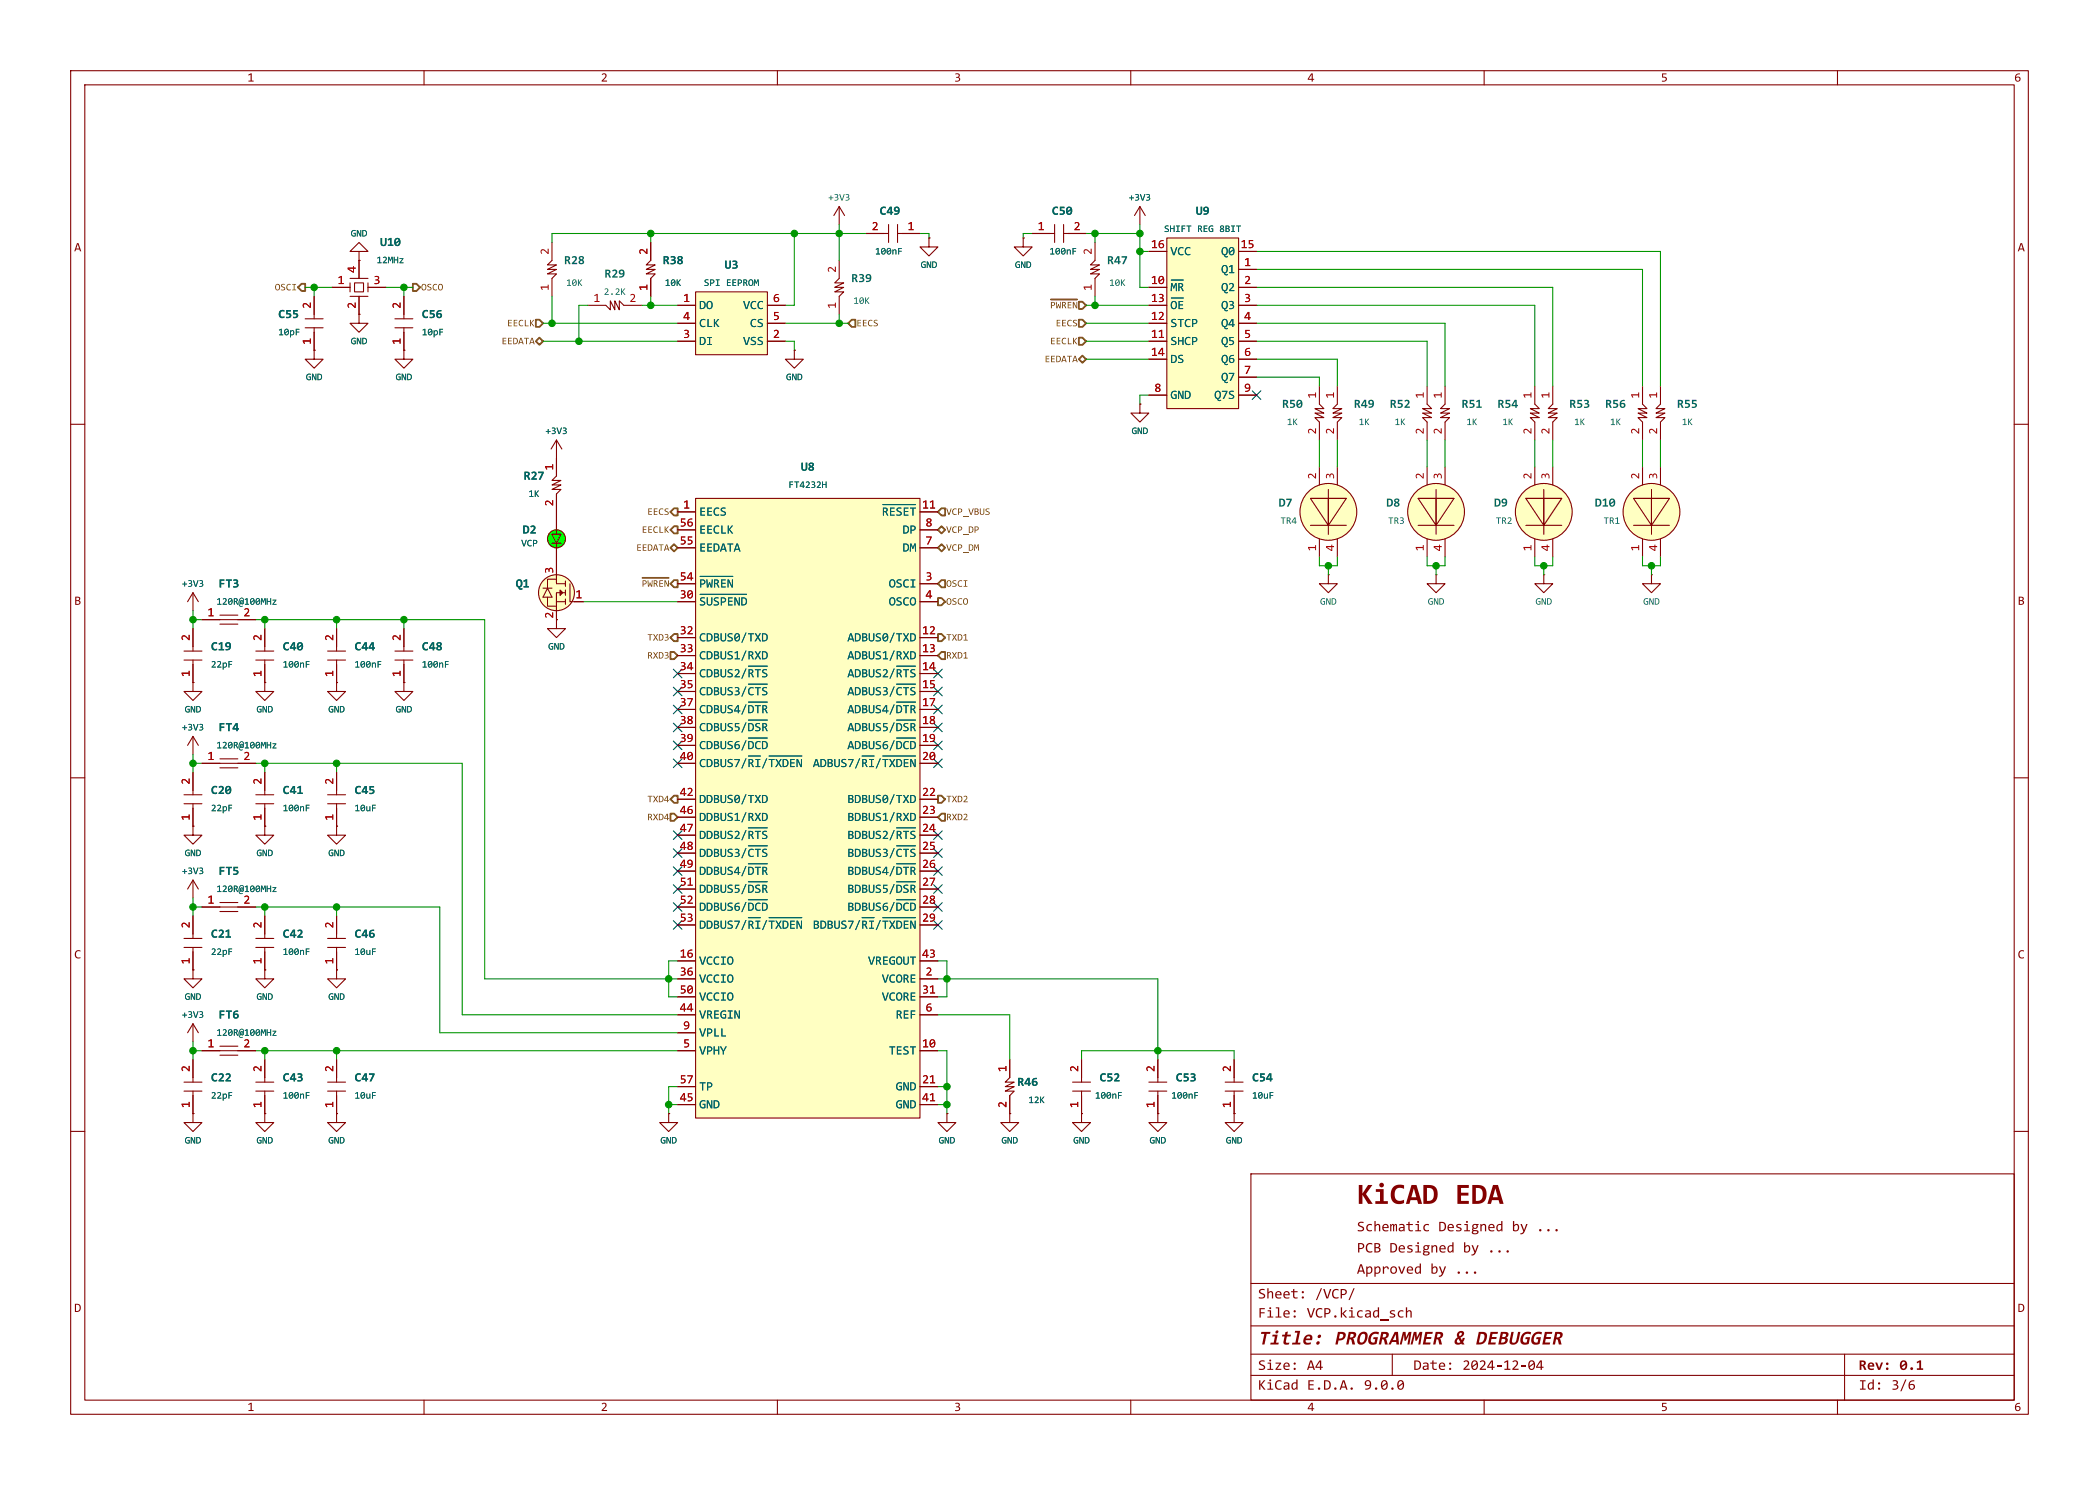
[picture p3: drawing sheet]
<svg xmlns="http://www.w3.org/2000/svg" width="297mm" height="210mm" viewBox="0 0 297 210" stroke-linecap="round" stroke-linejoin="round" font-family="sans-serif">
<defs><g id="words">
<text font-size="4.2" fill="#840000" x="192" y="171.1">KiCADEDA</text>
<g font-size="2.8" fill="#840000">
<text x="178" y="190.7">Title:</text>
<text x="188.8" y="190.7">PROGRAMMERDEBUGGER</text>
<text x="205.7" y="190.7">&amp;</text>
</g>
<g font-size="2.1" fill="#840000">
<text x="192" y="174.6">Schematic</text>
<text x="192" y="177.6">PCBDesigned</text>
<text x="203.5" y="174.6">Designed</text>
<text x="207" y="177.6">by ...</text>
<text x="213.9" y="174.6">by ...</text>
<text x="178" y="184.1">Sheet:</text>
<text x="186.1" y="184.1">/VCP/</text>
<text x="192" y="180.6">Approved by ...</text>
<text x="178" y="186.8">File:</text>
<text x="184.9" y="186.8">VCP.kicad_sch</text>
<text x="178" y="197">KiCad E.D.A.</text>
<text x="178" y="194.2">Size:</text>
<text x="184.9" y="194.2">A4</text>
<text x="193" y="197">9.0.0</text>
<text x="200" y="194.2">Date:</text>
<text x="206.9" y="194.2">2024-12-04</text>
<text x="263" y="194.2">Rev: 0.1</text>
<text x="263" y="197">Id:</text>
<text x="267.6" y="197">3/6</text>
</g>
<g font-size="1.8" fill="#840000">
<text x="35" y="11.9">1</text>
<text x="85" y="11.9">2</text>
<text x="135" y="11.9">3</text>
<text x="185" y="11.9">4</text>
<text x="235" y="11.9">5</text>
<text x="285" y="11.9">6</text>
<text x="10.5" y="35.9">A</text>
<text x="285.5" y="35.9">A</text>
<text x="10.5" y="85.9">B</text>
<text x="285.5" y="85.9">B</text>
<text x="10.5" y="135.9">C</text>
<text x="285.5" y="135.9">C</text>
<text x="10.5" y="185.9">D</text>
<text x="285.5" y="185.9">D</text>
<text x="35" y="199.9">1</text>
<text x="85" y="199.9">2</text>
<text x="135" y="199.9">3</text>
<text x="185" y="199.9">4</text>
<text x="235" y="199.9">5</text>
<text x="285" y="199.9">6</text>
</g>
<g font-size="1.8" fill="#006464">
<text x="53.8" y="35.2">U10</text>
<text x="124.5" y="30.7">C49</text>
<text x="148.8" y="30.7">C50</text>
<text x="169.2" y="30.7">U9</text>
<text x="79.8" y="37.7">R28</text>
<text x="85.5" y="39.6">R29</text>
<text x="93.8" y="37.7">R38</text>
<text x="102.5" y="38.4">U3</text>
<text x="120.5" y="40.3">R39</text>
<text x="156.7" y="37.7">R47</text>
<text x="165.6" y="36.5">VCC</text>
<text x="165.6" y="41.5">~{MR}</text>
<text x="172.8" y="36.5">Q0</text>
<text x="172.8" y="39">Q1</text>
<text x="172.8" y="41.5">Q2</text>
<text x="39.4" y="45.3">C55</text>
<text x="59.7" y="45.3">C56</text>
<text x="98.9" y="44.1">DO</text>
<text x="98.9" y="46.6">CLK</text>
<text x="105.1" y="44.1">VCC</text>
<text x="106.1" y="46.6">CS</text>
<text x="165.6" y="44.1">~{OE}</text>
<text x="165.6" y="46.6">STCP</text>
<text x="172.8" y="44.1">Q3</text>
<text x="172.8" y="46.6">Q4</text>
<text x="98.9" y="49.2">DI</text>
<text x="105.1" y="49.2">VSS</text>
<text x="165.6" y="49.2">SHCP</text>
<text x="165.6" y="51.7">DS</text>
<text x="172.8" y="49.2">Q5</text>
<text x="172.8" y="51.7">Q6</text>
<text x="165.6" y="56.8">GND</text>
<text x="171.8" y="56.8">Q7S</text>
<text x="172.8" y="54.2">Q7</text>
<text x="181.4" y="58">R50</text>
<text x="191.6" y="58">R49</text>
<text x="196.7" y="58">R52</text>
<text x="206.8" y="58">R51</text>
<text x="211.9" y="58">R54</text>
<text x="222.1" y="58">R53</text>
<text x="227.1" y="58">R56</text>
<text x="237.3" y="58">R55</text>
<text x="74.1" y="68.2">R27</text>
<text x="113.3" y="66.9">U8</text>
<text x="74" y="75.8">D2</text>
<text x="98.9" y="73.3">EECS</text>
<text x="98.9" y="75.8">EECLK</text>
<text x="124.8" y="73.3">~{RESET}</text>
<text x="127.7" y="75.8">DP</text>
<text x="180.9" y="72">D7</text>
<text x="196.2" y="72">D8</text>
<text x="211.4" y="72">D9</text>
<text x="225.7" y="72">D10</text>
<text x="30.9" y="83.4">FT3</text>
<text x="73" y="83.4">Q1</text>
<text x="98.9" y="78.4">EEDATA</text>
<text x="98.9" y="83.4">~{PWREN}</text>
<text x="125.8" y="83.4">OSCI</text>
<text x="127.7" y="78.4">DM</text>
<text x="98.9" y="86">~{SUSPEND}</text>
<text x="125.8" y="86">OSCO</text>
<text x="29.8" y="92.3">C19</text>
<text x="40" y="92.3">C40</text>
<text x="50.2" y="92.3">C44</text>
<text x="59.7" y="92.3">C48</text>
<text x="98.9" y="91.1">CDBUS0/TXD</text>
<text x="98.9" y="93.6">CDBUS1/RXD</text>
<text x="119.9" y="91.1">ADBUS0/TXD</text>
<text x="119.9" y="93.6">ADBUS1/RXD</text>
<text x="98.9" y="96.1">CDBUS2/~{RTS}</text>
<text x="98.9" y="98.7">CDBUS3/~{CTS}</text>
<text x="98.9" y="101.2">CDBUS4/~{DTR}</text>
<text x="119.9" y="96.1">ADBUS2/~{RTS}</text>
<text x="119.9" y="98.7">ADBUS3/~{CTS}</text>
<text x="119.9" y="101.2">ADBUS4/~{DTR}</text>
<text x="30.9" y="103.8">FT4</text>
<text x="98.9" y="103.8">CDBUS5/~{DSR}</text>
<text x="98.9" y="106.3">CDBUS6/~{DCD}</text>
<text x="119.9" y="103.8">ADBUS5/~{DSR}</text>
<text x="119.9" y="106.3">ADBUS6/~{DCD}</text>
<text x="29.8" y="112.7">C20</text>
<text x="40" y="112.7">C41</text>
<text x="50.2" y="112.7">C45</text>
<text x="98.9" y="108.8">CDBUS7/~{RI}/~{TXDEN}</text>
<text x="98.9" y="113.9">DDBUS0/TXD</text>
<text x="115" y="108.8">ADBUS7/~{RI}/~{TXDEN}</text>
<text x="119.9" y="113.9">BDBUS0/TXD</text>
<text x="98.9" y="116.5">DDBUS1/RXD</text>
<text x="98.9" y="119">DDBUS2/~{RTS}</text>
<text x="119.9" y="116.5">BDBUS1/RXD</text>
<text x="119.9" y="119">BDBUS2/~{RTS}</text>
<text x="30.9" y="124.1">FT5</text>
<text x="98.9" y="121.5">DDBUS3/~{CTS}</text>
<text x="98.9" y="124.1">DDBUS4/~{DTR}</text>
<text x="119.9" y="121.5">BDBUS3/~{CTS}</text>
<text x="119.9" y="124.1">BDBUS4/~{DTR}</text>
<text x="98.9" y="126.6">DDBUS5/~{DSR}</text>
<text x="98.9" y="129.2">DDBUS6/~{DCD}</text>
<text x="98.9" y="131.7">DDBUS7/~{RI}/~{TXDEN}</text>
<text x="115" y="131.7">BDBUS7/~{RI}/~{TXDEN}</text>
<text x="119.9" y="126.6">BDBUS5/~{DSR}</text>
<text x="119.9" y="129.2">BDBUS6/~{DCD}</text>
<text x="29.8" y="133">C21</text>
<text x="40" y="133">C42</text>
<text x="50.2" y="133">C46</text>
<text x="98.9" y="136.8">VCCIO</text>
<text x="122.8" y="136.8">VREGOUT</text>
<text x="98.9" y="139.3">VCCIO</text>
<text x="98.9" y="141.9">VCCIO</text>
<text x="124.8" y="139.3">VCORE</text>
<text x="124.8" y="141.9">VCORE</text>
<text x="30.9" y="144.4">FT6</text>
<text x="98.9" y="144.4">VREGIN</text>
<text x="98.9" y="146.9">VPLL</text>
<text x="98.9" y="149.5">VPHY</text>
<text x="125.8" y="149.5">TEST</text>
<text x="126.7" y="144.4">REF</text>
<text x="29.8" y="153.3">C22</text>
<text x="40" y="153.3">C43</text>
<text x="50.2" y="153.3">C47</text>
<text x="98.9" y="154.6">TP</text>
<text x="126.7" y="154.6">GND</text>
<text x="144" y="153.9">R46</text>
<text x="155.6" y="153.3">C52</text>
<text x="166.4" y="153.3">C53</text>
<text x="177.2" y="153.3">C54</text>
<text x="98.9" y="157.1">GND</text>
<text x="126.7" y="157.1">GND</text>
</g>
<g font-size="1.8" fill="#a90000">
<text x="123.3" y="32.8">2</text>
<text x="128.4" y="32.8">1</text>
<text x="146.8" y="32.8">1</text>
<text x="151.9" y="32.8">2</text>
<text x="162.9" y="35.3">16</text>
<text x="175.6" y="35.3">15</text>
<text x="47.8" y="40.4">1</text>
<text x="50.5" y="38.6" transform="rotate(-90 50.5 38.6)">4</text>
<text x="52.9" y="40.4">3</text>
<text x="77.9" y="41.1" transform="rotate(-90 77.9 41.1)">1</text>
<text x="77.9" y="36" transform="rotate(-90 77.9 36)">2</text>
<text x="91.8" y="41.1" transform="rotate(-90 91.8 41.1)">1</text>
<text x="91.8" y="36" transform="rotate(-90 91.8 36)">2</text>
<text x="118.5" y="38.6" transform="rotate(-90 118.5 38.6)">2</text>
<text x="154.7" y="41.1" transform="rotate(-90 154.7 41.1)">1</text>
<text x="154.7" y="36" transform="rotate(-90 154.7 36)">2</text>
<text x="162.9" y="40.4">10</text>
<text x="176" y="37.8">1</text>
<text x="176" y="40.4">2</text>
<text x="44.2" y="43.7" transform="rotate(-90 44.2 43.7)">2</text>
<text x="50.5" y="43.7" transform="rotate(-90 50.5 43.7)">2</text>
<text x="56.9" y="43.7" transform="rotate(-90 56.9 43.7)">2</text>
<text x="84" y="42.9">1</text>
<text x="89" y="42.9">2</text>
<text x="96.7" y="42.9">1</text>
<text x="96.7" y="45.5">4</text>
<text x="109.4" y="42.9">6</text>
<text x="109.4" y="45.5">5</text>
<text x="118.5" y="43.7" transform="rotate(-90 118.5 43.7)">1</text>
<text x="162.9" y="42.9">13</text>
<text x="162.9" y="45.5">12</text>
<text x="176" y="42.9">3</text>
<text x="176" y="45.5">4</text>
<text x="44.2" y="48.7" transform="rotate(-90 44.2 48.7)">1</text>
<text x="56.9" y="48.7" transform="rotate(-90 56.9 48.7)">1</text>
<text x="96.7" y="48">3</text>
<text x="109.4" y="48">2</text>
<text x="162.9" y="48">11</text>
<text x="162.9" y="50.5">14</text>
<text x="176" y="48">5</text>
<text x="176" y="50.5">6</text>
<text x="176" y="53.1">7</text>
<text x="163.3" y="55.6">8</text>
<text x="176" y="55.6">9</text>
<text x="186.4" y="56.4" transform="rotate(-90 186.4 56.4)">1</text>
<text x="189" y="56.4" transform="rotate(-90 189 56.4)">1</text>
<text x="201.7" y="56.4" transform="rotate(-90 201.7 56.4)">1</text>
<text x="204.2" y="56.4" transform="rotate(-90 204.2 56.4)">1</text>
<text x="216.9" y="56.4" transform="rotate(-90 216.9 56.4)">1</text>
<text x="219.5" y="56.4" transform="rotate(-90 219.5 56.4)">1</text>
<text x="232.2" y="56.4" transform="rotate(-90 232.2 56.4)">1</text>
<text x="234.7" y="56.4" transform="rotate(-90 234.7 56.4)">1</text>
<text x="186.4" y="61.4" transform="rotate(-90 186.4 61.4)">2</text>
<text x="189" y="61.4" transform="rotate(-90 189 61.4)">2</text>
<text x="201.7" y="61.4" transform="rotate(-90 201.7 61.4)">2</text>
<text x="204.2" y="61.4" transform="rotate(-90 204.2 61.4)">2</text>
<text x="216.9" y="61.4" transform="rotate(-90 216.9 61.4)">2</text>
<text x="219.5" y="61.4" transform="rotate(-90 219.5 61.4)">2</text>
<text x="232.2" y="61.4" transform="rotate(-90 232.2 61.4)">2</text>
<text x="234.7" y="61.4" transform="rotate(-90 234.7 61.4)">2</text>
<text x="78.5" y="71.6" transform="rotate(-90 78.5 71.6)">2</text>
<text x="78.5" y="66.5" transform="rotate(-90 78.5 66.5)">1</text>
<text x="186.4" y="67.8" transform="rotate(-90 186.4 67.8)">2</text>
<text x="189" y="67.8" transform="rotate(-90 189 67.8)">3</text>
<text x="201.7" y="67.8" transform="rotate(-90 201.7 67.8)">2</text>
<text x="204.2" y="67.8" transform="rotate(-90 204.2 67.8)">3</text>
<text x="216.9" y="67.8" transform="rotate(-90 216.9 67.8)">2</text>
<text x="219.5" y="67.8" transform="rotate(-90 219.5 67.8)">3</text>
<text x="232.2" y="67.8" transform="rotate(-90 232.2 67.8)">2</text>
<text x="234.7" y="67.8" transform="rotate(-90 234.7 67.8)">3</text>
<text x="96.2" y="74.7">56</text>
<text x="96.2" y="77.2">55</text>
<text x="96.7" y="72.1">1</text>
<text x="130.5" y="72.1">11</text>
<text x="131" y="74.7">8</text>
<text x="131" y="77.2">7</text>
<text x="186.4" y="78" transform="rotate(-90 186.4 78)">1</text>
<text x="189" y="78" transform="rotate(-90 189 78)">4</text>
<text x="201.7" y="78" transform="rotate(-90 201.7 78)">1</text>
<text x="204.2" y="78" transform="rotate(-90 204.2 78)">4</text>
<text x="216.9" y="78" transform="rotate(-90 216.9 78)">1</text>
<text x="219.5" y="78" transform="rotate(-90 219.5 78)">4</text>
<text x="232.2" y="78" transform="rotate(-90 232.2 78)">1</text>
<text x="234.7" y="78" transform="rotate(-90 234.7 78)">4</text>
<text x="78.5" y="81.1" transform="rotate(-90 78.5 81.1)">3</text>
<text x="96.2" y="82.3">54</text>
<text x="131" y="82.3">3</text>
<text x="29.4" y="87.4">1</text>
<text x="34.4" y="87.4">2</text>
<text x="78.5" y="87.5" transform="rotate(-90 78.5 87.5)">2</text>
<text x="81.4" y="84.8">1</text>
<text x="96.2" y="84.8">30</text>
<text x="96.2" y="89.9">32</text>
<text x="130.5" y="89.9">12</text>
<text x="131" y="84.8">4</text>
<text x="27.1" y="95.7" transform="rotate(-90 27.1 95.7)">1</text>
<text x="27.1" y="90.7" transform="rotate(-90 27.1 90.7)">2</text>
<text x="37.2" y="95.7" transform="rotate(-90 37.2 95.7)">1</text>
<text x="37.2" y="90.7" transform="rotate(-90 37.2 90.7)">2</text>
<text x="47.4" y="95.7" transform="rotate(-90 47.4 95.7)">1</text>
<text x="47.4" y="90.7" transform="rotate(-90 47.4 90.7)">2</text>
<text x="56.9" y="95.7" transform="rotate(-90 56.9 95.7)">1</text>
<text x="56.9" y="90.7" transform="rotate(-90 56.9 90.7)">2</text>
<text x="96.2" y="92.5">33</text>
<text x="96.2" y="95">34</text>
<text x="130.5" y="92.5">13</text>
<text x="130.5" y="95">14</text>
<text x="96.2" y="97.5">35</text>
<text x="96.2" y="100.1">37</text>
<text x="130.5" y="97.5">15</text>
<text x="130.5" y="100.1">17</text>
<text x="29.4" y="107.7">1</text>
<text x="34.4" y="107.7">2</text>
<text x="96.2" y="102.6">38</text>
<text x="96.2" y="105.2">39</text>
<text x="96.2" y="107.7">40</text>
<text x="130.5" y="102.6">18</text>
<text x="130.5" y="105.2">19</text>
<text x="130.5" y="107.7">20</text>
<text x="27.1" y="111" transform="rotate(-90 27.1 111)">2</text>
<text x="37.2" y="111" transform="rotate(-90 37.2 111)">2</text>
<text x="47.4" y="111" transform="rotate(-90 47.4 111)">2</text>
<text x="96.2" y="112.8">42</text>
<text x="130.5" y="112.8">22</text>
<text x="27.1" y="116.1" transform="rotate(-90 27.1 116.1)">1</text>
<text x="37.2" y="116.1" transform="rotate(-90 37.2 116.1)">1</text>
<text x="47.4" y="116.1" transform="rotate(-90 47.4 116.1)">1</text>
<text x="96.2" y="115.3">46</text>
<text x="96.2" y="117.9">47</text>
<text x="130.5" y="115.3">23</text>
<text x="130.5" y="117.9">24</text>
<text x="96.2" y="120.4">48</text>
<text x="96.2" y="122.9">49</text>
<text x="96.2" y="125.5">51</text>
<text x="130.5" y="120.4">25</text>
<text x="130.5" y="122.9">26</text>
<text x="130.5" y="125.5">27</text>
<text x="27.1" y="131.3" transform="rotate(-90 27.1 131.3)">2</text>
<text x="29.4" y="128">1</text>
<text x="34.4" y="128">2</text>
<text x="37.2" y="131.3" transform="rotate(-90 37.2 131.3)">2</text>
<text x="47.4" y="131.3" transform="rotate(-90 47.4 131.3)">2</text>
<text x="96.2" y="128">52</text>
<text x="96.2" y="130.6">53</text>
<text x="130.5" y="128">28</text>
<text x="130.5" y="130.6">29</text>
<text x="27.1" y="136.4" transform="rotate(-90 27.1 136.4)">1</text>
<text x="37.2" y="136.4" transform="rotate(-90 37.2 136.4)">1</text>
<text x="47.4" y="136.4" transform="rotate(-90 47.4 136.4)">1</text>
<text x="96.2" y="135.6">16</text>
<text x="130.5" y="135.6">43</text>
<text x="96.2" y="138.2">36</text>
<text x="96.2" y="140.7">50</text>
<text x="96.2" y="143.3">44</text>
<text x="130.5" y="140.7">31</text>
<text x="131" y="138.2">2</text>
<text x="131" y="143.3">6</text>
<text x="29.4" y="148.3">1</text>
<text x="34.4" y="148.3">2</text>
<text x="96.7" y="145.8">9</text>
<text x="96.7" y="148.3">5</text>
<text x="130.5" y="148.3">10</text>
<text x="27.1" y="151.6" transform="rotate(-90 27.1 151.6)">2</text>
<text x="37.2" y="151.6" transform="rotate(-90 37.2 151.6)">2</text>
<text x="47.4" y="151.6" transform="rotate(-90 47.4 151.6)">2</text>
<text x="96.2" y="153.4">57</text>
<text x="96.2" y="156">45</text>
<text x="130.5" y="153.4">21</text>
<text x="130.5" y="156">41</text>
<text x="142.6" y="151.6" transform="rotate(-90 142.6 151.6)">1</text>
<text x="152.8" y="151.6" transform="rotate(-90 152.8 151.6)">2</text>
<text x="163.6" y="151.6" transform="rotate(-90 163.6 151.6)">2</text>
<text x="174.4" y="151.6" transform="rotate(-90 174.4 151.6)">2</text>
<text x="27.1" y="156.7" transform="rotate(-90 27.1 156.7)">1</text>
<text x="37.2" y="156.7" transform="rotate(-90 37.2 156.7)">1</text>
<text x="47.4" y="156.7" transform="rotate(-90 47.4 156.7)">1</text>
<text x="142.6" y="156.7" transform="rotate(-90 142.6 156.7)">2</text>
<text x="152.8" y="156.7" transform="rotate(-90 152.8 156.7)">1</text>
<text x="163.6" y="156.7" transform="rotate(-90 163.6 156.7)">1</text>
<text x="174.4" y="156.7" transform="rotate(-90 174.4 156.7)">1</text>
</g>
<g font-size="1.4" fill="#006464">
<text x="117.2" y="28.7">+3V3</text>
<text x="159.7" y="28.7">+3V3</text>
<text x="49.6" y="33.7">GND</text>
<text x="164.7" y="33.1">SHIFT REG8BIT</text>
<text x="53.3" y="37.5">12MHz</text>
<text x="80.1" y="40.7">10K</text>
<text x="85.4" y="42">2.2K</text>
<text x="94.1" y="40.7">10K</text>
<text x="99.6" y="40.7">SPI EEPROM</text>
<text x="123.8" y="36.3">100nF</text>
<text x="130.3" y="38.2">GND</text>
<text x="143.6" y="38.2">GND</text>
<text x="148.5" y="36.3">100nF</text>
<text x="156.9" y="40.7">10K</text>
<text x="39.4" y="47.7">10pF</text>
<text x="59.7" y="47.7">10pF</text>
<text x="120.7" y="43.3">10K</text>
<text x="49.6" y="49">GND</text>
<text x="43.3" y="54.1">GND</text>
<text x="56" y="54.1">GND</text>
<text x="111.2" y="54.1">GND</text>
<text x="77.2" y="61.7">+3V3</text>
<text x="160.1" y="61.7">GND</text>
<text x="182.1" y="60.4">1K</text>
<text x="192.3" y="60.4">1K</text>
<text x="197.3" y="60.4">1K</text>
<text x="207.5" y="60.4">1K</text>
<text x="212.6" y="60.4">1K</text>
<text x="222.7" y="60.4">1K</text>
<text x="227.8" y="60.4">1K</text>
<text x="238" y="60.4">1K</text>
<text x="74.8" y="70.6">1K</text>
<text x="111.6" y="69.3">FT4232H</text>
<text x="73.8" y="77.5">VCP</text>
<text x="181.2" y="74.4">TR4</text>
<text x="196.4" y="74.4">TR3</text>
<text x="211.7" y="74.4">TR2</text>
<text x="226.9" y="74.4">TR1</text>
<text x="25.7" y="83.3">+3V3</text>
<text x="30.6" y="85.8">120R@100MHz</text>
<text x="186.8" y="85.8">GND</text>
<text x="202" y="85.8">GND</text>
<text x="217.3" y="85.8">GND</text>
<text x="232.5" y="85.8">GND</text>
<text x="29.8" y="94.7">22pF</text>
<text x="40" y="94.7">100nF</text>
<text x="50.2" y="94.7">100nF</text>
<text x="59.7" y="94.7">100nF</text>
<text x="77.6" y="92.2">GND</text>
<text x="26.1" y="101">GND</text>
<text x="36.3" y="101">GND</text>
<text x="46.5" y="101">GND</text>
<text x="56" y="101">GND</text>
<text x="25.7" y="103.6">+3V3</text>
<text x="30.6" y="106.1">120R@100MHz</text>
<text x="29.8" y="115">22pF</text>
<text x="40" y="115">100nF</text>
<text x="50.2" y="115">10uF</text>
<text x="25.7" y="123.9">+3V3</text>
<text x="26.1" y="121.4">GND</text>
<text x="36.3" y="121.4">GND</text>
<text x="46.5" y="121.4">GND</text>
<text x="30.6" y="126.4">120R@100MHz</text>
<text x="29.8" y="135.3">22pF</text>
<text x="40" y="135.3">100nF</text>
<text x="50.2" y="135.3">10uF</text>
<text x="26.1" y="141.7">GND</text>
<text x="36.3" y="141.7">GND</text>
<text x="46.5" y="141.7">GND</text>
<text x="25.7" y="144.2">+3V3</text>
<text x="30.6" y="146.8">120R@100MHz</text>
<text x="29.8" y="155.7">22pF</text>
<text x="40" y="155.7">100nF</text>
<text x="50.2" y="155.7">10uF</text>
<text x="154.9" y="155.7">100nF</text>
<text x="165.7" y="155.7">100nF</text>
<text x="177.2" y="155.7">10uF</text>
<text x="145.5" y="156.3">12K</text>
<text x="26.1" y="162">GND</text>
<text x="36.3" y="162">GND</text>
<text x="46.5" y="162">GND</text>
<text x="93.4" y="162">GND</text>
<text x="132.8" y="162">GND</text>
<text x="141.7" y="162">GND</text>
<text x="151.9" y="162">GND</text>
<text x="162.7" y="162">GND</text>
<text x="173.5" y="162">GND</text>
</g>
<g font-size="1.4" fill="#725600">
<text x="38.9" y="41.4">OSCI</text>
<text x="59.6" y="41.4">OSCO</text>
<text x="71.8" y="46.4">EECLK</text>
<text x="121.2" y="46.4">EECS</text>
<text x="149.4" y="46.4">EECS</text>
<text x="71" y="49">EEDATA</text>
<text x="147.8" y="51.5">EEDATA</text>
<text x="148.6" y="49">EECLK</text>
<text x="90.8" y="75.6">EECLK</text>
<text x="91.6" y="73.1">EECS</text>
<text x="133.9" y="75.6">VCP_DP</text>
<text x="133.9" y="73.1">VCP_VBUS</text>
<text x="90" y="78.2">EEDATA</text>
<text x="90.8" y="83.3">~{PWREN}</text>
<text x="133.9" y="78.2">VCP_DM</text>
<text x="133.9" y="83.3">OSCI</text>
<text x="133.9" y="85.8">OSCO</text>
<text x="91.6" y="90.9">TXD3</text>
<text x="91.6" y="93.4">RXD3</text>
<text x="133.9" y="90.9">TXD1</text>
<text x="133.9" y="93.4">RXD1</text>
<text x="91.6" y="113.7">TXD4</text>
<text x="133.9" y="113.7">TXD2</text>
<text x="91.6" y="116.3">RXD4</text>
<text x="133.9" y="116.3">RXD2</text>
</g>
<text font-size="1.4" fill="#009600" x="148.6" y="43.9">~{PWREN}</text>
</g></defs>
<g fill="none" stroke="#840000" stroke-width=".15">
<path d="M10 10h277v190h-277zM12 12h273v186h-273zM60 10v2M110 10v2M160 10v2M210 10v2M260 10v2M10 60h2M285 60h2M10 110h2M285 110h2M10 160h2"/>
<path d="M177 166h108v32h-108zM285 160h2M60 198v2M110 198v2M160 198v2M210 198v2M260 198v2"/>
</g>
<path d="M217.9 192.4h.3v.9h.2v.1h-.2v.3h-.2v-.3h-.7v-.1h.7v-.7l-.5 .7h-.2z" fill="#840000"/>
<path d="M177 194.5h108" fill="none" stroke="#840000" stroke-width=".15"/>
<path d="M197.9 195.3l.1-.1a.56 .56 0 0 1 .6 .2 .56 .56 0 0 1 .1 .6 .47 .47 0 0 1-.4 .5 .47 .47 0 0 1-.6-.4h.2l.1 .3a.38 .38 0 0 0 .5-.2 .38 .38 0 0 0 0-.4l-.6 .3h-.2v-.2h.2v.1l.5-.4-.1-.2a.35 .35 0 0 0-.4 0 .35 .35 0 0 0 0 .5h-.2z" fill="#840000"/>
<path d="M177 191.5h108" fill="none" stroke="#840000" stroke-width=".15"/>
<g fill="#840000">
<path d="M271.2 192.6l.6-.2v1.1h.3v.2h-.9v-.2h.4v-.9l-.3 .2z"/>
<circle cx="183.2" cy="192.8" r=".16"/>
<circle cx="183.2" cy="193.6" r=".16"/>
<circle cx="265.9" cy="195.6" r=".16"/>
<circle cx="265.9" cy="196.4" r=".16"/>
</g>
<path d="M177 187.5h108" fill="none" stroke="#840000" stroke-width=".15"/>
<g fill="#840000">
<path d="M184.7 188.9a.55 .55 0 0 1 .8-.1 .55 .55 0 0 1 .1 .7h-.9a.34 .34 0 0 0 .2 .4 .34 .34 0 0 0 .4 0l.2-.1v.3a.68 .68 0 0 1-1.1-.5l.1-.3h.9a.29 .29 0 0 0-.3-.4 .29 .29 0 0 0-.3 .4h-.3z"/>
<path d="M198.9 184.9h.2v.6a.35 .35 0 0 1 .4-.2 .35 .35 0 0 1 .3 .4v.6h-.2v-.6a.2 .2 0 0 0-.2-.3 .2 .2 0 0 0-.2 .1l-.1 .1v.7h-.2z"/>
<circle cx="186.7" cy="189" r=".25"/>
<circle cx="186.5" cy="189.9" r=".25"/>
<circle cx="183.2" cy="185.4" r=".16"/>
<circle cx="183.2" cy="186.2" r=".16"/>
</g>
<path d="M177 181.5h108" fill="none" stroke="#840000" stroke-width=".15"/>
<g fill="#840000">
<circle cx="220.3" cy="174" r=".17"/>
<circle cx="213.3" cy="177" r=".17"/>
<circle cx="208.7" cy="180" r=".17"/>
</g>
<g fill="none" stroke="#840000" stroke-width=".15">
<path d="M49.5 39.4h2.6M50.8 36.8v2.6M118.7 36.8v2.6l-.6 .6h1.3l-1.3 .6h1.3l-1.3 .7h1.3l-.7 .6v2.6M131.4 33.7v1.2h1.3l-1.3 1.3-1.2-1.3h1.2M131.4 33.7h.1M144.8 33.7v1.2h-1.3l1.3 1.3 1.2-1.3h-1.2M144.8 33.7h.1M146 33h3.2M149.2 31.8v2.5M150.5 33h3.2M150.5 31.8v2.5M161.3 29.2l-.8 1.3"/>
<path d="M161.3 29.2l.8 1.3M161.3 29.2v2.6M47 40.6h2.5M49.5 40v1.3M49.5 41.9h2.6M50.2 40h1.2v1.3h-1.2zM50.8 41.9v2.6M52.1 40v1.3M52.1 40.6h2.5M161.3 57.2v1.2h1.3l-1.3 1.3-1.3-1.3h1.3M161.3 57.2h.1M47.6 96.5v1.3h1.3l-1.3 1.3-1.2-1.3h1.2"/>
<path d="M47.6 96.5h.1M76.8 83.2h1.3M77.5 84.5v1.2h1.2M77.5 83.2l.6 1.3h-1.3zM78.7 81.3v1.3h1.3M78.7 81.9h-1.2v1.3M80 83.8h-1.3v1.3M80 85.1h-1.3v1.3M80 82.2v.7M80 83.4v.8M80 84.7v.8M80.6 82.6v2.5h.7"/>
<path d="M27.3 124.5l-.8 1.2M27.3 124.5l.8 1.2M27.3 124.5v2.5M153 157.5v1.3h1.3l-1.3 1.2-1.2-1.2h1.2M153 157.5h.1M174.6 157.5v1.3h1.3l-1.3 1.2-1.2-1.2h1.2M174.6 157.5h.1M197 191.5v3M261 191.5v6.5"/>
<circle cx="78.7" cy="83.8" r="2.54"/>
</g>
<circle cx="78.7" cy="83.8" r="2.54" fill="#ffffc2" stroke="#ffffc2" stroke-width=".14"/>
<path d="M79.2 83.4l.4 .4-.4 .4z" fill="#840000" stroke="#840000" stroke-width=".15"/>
<path d="M165.1 33.7h10.2v24.1h-10.2z" fill="#ffffc2"/>
<path d="M165.1 33.7h10.2v24.1h-10.2zM175.3 38.1h2.5M162.6 48.3h2.5M162.6 55.9h2.5M175.3 48.3h2.5M175.3 55.9h2.5M175.3 40.6h2.5M175.3 43.2h2.5M175.3 45.7h2.5M175.3 50.8h2.5M175.3 53.3h2.5" fill="none" stroke="#840000" stroke-width=".15"/>
<path d="M165.7 39.6h1.7" fill="none" stroke="#006464" stroke-width=".15"/>
<path d="M98.4 70.5h31.8v87.6h-31.8z" fill="#ffffc2"/>
<g fill="none" stroke="#840000" stroke-width=".15">
<path d="M57.1 49.5v1.3h1.3l-1.3 1.3-1.2-1.3h1.2M57.1 49.5h.1M201.9 54.6v2.6l.7 .6h-1.3l1.3 .6h-1.3l1.3 .7h-1.3l.6 .6v2.5M204.5 54.6v2.6l-.7 .6h1.3l-1.3 .6h1.3l-1.3 .7h1.3l-.6 .6v2.5M217.2 54.6v2.6l.6 .6h-1.3l1.3 .6h-1.3l1.3 .7h-1.3l.7 .6v2.5M95.9 72.4h2.5M98.4 70.5h31.8v87.6h-31.8zM130.2 74.9h2.5M130.2 77.5h2.5M27.3 96.5v1.3h1.3l-1.3 1.3-1.3-1.3h1.3M27.3 96.5h.1M27.3 83.8v2.6"/>
<path d="M27.3 83.8l-.8 1.3M27.3 83.8l.8 1.3M28.6 87.6h7.6M31.1 87h2.6M31.1 88.3h2.6M36.2 93.3h2.5M36.2 92.1h2.5M37.5 88.9v3.2M37.5 93.3v3.2M46.4 93.3h2.5M46.4 92.1h2.5M47.6 88.9v3.2"/>
<path d="M47.6 93.3v3.2M55.9 93.3h2.5M55.9 92.1h2.5M57.1 96.5v1.3h1.3l-1.3 1.3-1.2-1.3h1.2M57.1 96.5h.1M57.1 88.9v3.2M57.1 93.3v3.2M130.2 82.6h2.5M130.2 85.1h2.5M26 134h2.6M26 132.7h2.6M27.3 129.5v3.2"/>
<path d="M27.3 134v3.2M28.6 128.3h7.6M31.1 127.6h2.6M31.1 128.9h2.6M95.9 125.7h2.5M130.2 138.4h2.5M26 154.3h2.6M26 153h2.6M27.3 157.5v1.3h1.3l-1.3 1.2-1.3-1.2h1.3M27.3 157.5h.1M27.3 149.9v3.1M27.3 154.3v3.2"/>
<path d="M94.6 157.5v1.3h-1.3l1.3 1.2 1.3-1.2h-1.3M94.6 157.5h.1M95.9 146.1h2.5M95.9 148.6h2.5M130.2 141h2.5M130.2 143.5h2.5M130.2 153.7h2.5M130.2 156.2h2.5"/>
</g>
<path d="M124.9 71.4h4.6M99.1 81.5h4.6M99.1 84.1h6.5M108.8 106.9h4.7M124.9 106.9h4.6M108.8 129.8h4.7M124.9 129.8h4.6" fill="none" stroke="#006464" stroke-width=".15"/>
<path d="M231.1 70.5h2.6v3.8z" fill="#0f0"/>
<path d="M233.7 70.5h2.5l-2.5 3.8z" fill="#f00"/>
<circle cx="233.7" cy="72.4" r="4" fill="#ffffc2" stroke="#ffffc2" stroke-width=".14"/>
<g fill="none" stroke="#840000" stroke-width=".15">
<path d="M44.4 49.5v1.3h-1.2l1.2 1.3 1.3-1.3h-1.3M44.4 49.5h.1M219.7 54.6v2.6l-.6 .6h1.2l-1.2 .6h1.2l-1.2 .7h1.2l-.6 .6v2.5M232.4 54.6v2.6l.6 .6h-1.2l1.2 .6h-1.2l1.2 .7h-1.2l.6 .6v2.5M234.9 54.6v2.6l-.6 .6h1.3l-1.3 .6h1.3l-1.3 .7h1.3l-.7 .6v2.5M231.1 70.5h2.6v3.8zM231.1 70.5h5.1M231.1 74.3h5.1M232.4 66v2.6M232.4 76.2v2.5M233.7 70.5h2.5l-2.5 3.8zM233.7 69.2v1.3"/>
<path d="M233.7 74.3v1.3M234.9 66v2.6M234.9 76.2v2.5M78.7 87.6v1.3h1.3l-1.3 1.3-1.2-1.3h1.2M36.2 154.3h2.5M36.2 153h2.5M37.5 157.5v1.3h1.2l-1.2 1.2-1.3-1.2h1.3M37.5 157.5h.1M37.5 149.9v3.1M37.5 154.3v3.2M46.4 154.3h2.5M46.4 153h2.5"/>
<path d="M47.6 157.5v1.3h1.3l-1.3 1.2-1.2-1.2h1.2M47.6 157.5h.1M47.6 149.9v3.1M47.6 154.3v3.2M173.4 154.3h2.5M173.4 153h2.5M174.6 149.9v3.1M174.6 154.3v3.2"/>
<circle cx="233.7" cy="72.4" r="4"/>
</g>
<path d="M98.4 41.3h10.2v8.9h-10.2z" fill="#ffffc2"/>
<g fill="none" stroke="#840000" stroke-width=".15">
<path d="M92.1 34.3v2.5l-.7 .7h1.3l-1.3 .6h1.3l-1.3 .6h1.3l-.6 .7v2.5M43.2 46.4h2.5M43.2 45.1h2.5M44.4 41.9v3.2M44.4 46.4v3.1M50.8 44.5v1.2h1.3l-1.3 1.3-1.3-1.3h1.3M50.8 44.5h.1M95.9 43.2h2.5M95.9 45.7h2.5M95.9 48.3h2.5M98.4 41.3h10.2v8.9h-10.2zM108.6 43.2h2.5"/>
<path d="M108.6 45.7h2.5M108.6 48.3h2.5M186.7 54.6v2.6l.6 .6h-1.2l1.2 .6h-1.2l1.2 .7h-1.2l.6 .6v2.5M26 93.3h2.6M26 92.1h2.6M27.3 88.9v3.2M27.3 93.3v3.2"/>
</g>
<path d="M185.4 70.5h2.6v3.8z" fill="#0f0"/>
<path d="M188 70.5h2.5l-2.5 3.8z" fill="#f00"/>
<circle cx="188" cy="72.4" r="4" fill="#ffffc2" stroke="#ffffc2" stroke-width=".14"/>
<g fill="none" stroke="#840000" stroke-width=".15">
<path d="M50.8 35.6h1.3l-1.3-1.3-1.3 1.3h1.3v1.2M50.8 36.8h.1M78.1 34.3v2.5l-.6 .7h1.2l-1.2 .6h1.2l-1.2 .6h1.2l-.6 .7v2.5M55.9 46.4h2.5M55.9 45.1h2.5M57.1 41.9v3.2M57.1 46.4v3.1M83.2 43.2h2.5l.7 .6v-1.3l.6 1.3v-1.3l.6 1.3v-1.3l.7 .7h2.5M112.4 49.5v1.3h1.3l-1.3 1.3-1.3-1.3h1.3M112.4 49.5h.1M78.1 75.6h1.3l-.7 1.2zM78.1 76.8h1.3"/>
<path d="M78.7 62.2v5.1l-.6 .6h1.3l-1.3 .7h1.3l-1.3 .6h1.3l-.7 .7v5.7M78.7 76.8v3.2M78.7 62.2l-.7 1.3M78.7 62.2l.8 1.3M185.4 70.5h2.6v3.8zM185.4 70.5h5.1M185.4 74.3h5.1M186.7 66v2.6M186.7 76.2v2.5M188 70.5h2.5l-2.5 3.8zM188 69.2v1.3M188 74.3v1.3"/>
<path d="M189.2 66v2.6M189.2 76.2v2.5M37.5 96.5v1.3h1.2l-1.2 1.3-1.3-1.3h1.3M37.5 96.5h.1M218.4 81.3v1.3h-1.2l1.2 1.2 1.3-1.2h-1.3M218.4 81.3h.1M233.7 81.3v1.3h-1.3l1.3 1.2 1.2-1.2h-1.2M233.7 81.3h.1M26 113.7h2.6M26 112.4h2.6M27.3 116.8v1.3h1.3l-1.3 1.3-1.3-1.3h1.3M27.3 116.8h.1"/>
<path d="M27.3 104.1l-.8 1.3M27.3 104.1l.8 1.3M27.3 104.1v2.6M27.3 109.2v3.2M27.3 113.7v3.1M28.6 108h7.6M31.1 107.3h2.6M31.1 108.6h2.6M36.2 113.7h2.5M36.2 112.4h2.5M37.5 116.8v1.3h1.2l-1.2 1.3-1.3-1.3h1.3M37.5 116.8h.1"/>
<path d="M37.5 109.2v3.2M37.5 113.7v3.1M46.4 113.7h2.5M46.4 112.4h2.5M47.6 116.8v1.3h1.3l-1.3 1.3-1.2-1.3h1.2M47.6 116.8h.1M47.6 109.2v3.2M47.6 113.7v3.1M27.3 137.2v1.2h1.3l-1.3 1.3-1.3-1.3h1.3M27.3 137.2h.1M36.2 134h2.5M36.2 132.7h2.5"/>
<path d="M37.5 137.2v1.2h1.2l-1.2 1.3-1.3-1.3h1.3M37.5 137.2h.1M37.5 129.5v3.2M37.5 134v3.2M46.4 134h2.5M46.4 132.7h2.5M47.6 137.2v1.2h1.3l-1.3 1.3-1.2-1.3h1.2M47.6 137.2h.1M47.6 129.5v3.2M47.6 134v3.2M27.3 144.8v2.5M27.3 144.8l-.8 1.3"/>
<path d="M27.3 144.8l.8 1.3M28.6 148.6h7.6M31.1 148h2.6M31.1 149.2h2.6M134 157.5v1.3h-1.3l1.3 1.2 1.3-1.2h-1.3M134 157.5h.1M142.9 149.9v2.5l-.7 .6h1.3l-1.3 .7h1.3l-1.3 .6h1.3l-.6 .6v2.6M142.9 157.5v1.3h-1.3l1.3 1.2 1.2-1.2h-1.2M142.9 157.5h.1M151.8 154.3h2.5M151.8 153h2.5M153 149.9v3.1"/>
<path d="M153 154.3v3.2M162.6 154.3h2.5M162.6 153h2.5M163.8 157.5v1.3h1.3l-1.3 1.2-1.2-1.2h1.2M163.8 157.5h.1M163.8 149.9v3.1M163.8 154.3v3.2"/>
<circle cx="78.7" cy="76.2" r="1.27"/>
<circle cx="188" cy="72.4" r="4"/>
</g>
<circle cx="78.7" cy="76.2" r="1.27" fill="#0f0" stroke="#0f0" stroke-width=".14"/>
<path d="M215.9 70.5h2.5v3.8z" fill="#0f0"/>
<path d="M218.4 70.5h2.6l-2.6 3.8z" fill="#f00"/>
<circle cx="218.4" cy="72.4" r="4" fill="#ffffc2" stroke="#ffffc2" stroke-width=".14"/>
<g fill="none" stroke="#840000" stroke-width=".15">
<path d="M189.2 54.6v2.6l-.6 .6h1.3l-1.3 .6h1.3l-1.3 .7h1.3l-.7 .6v2.5M215.9 70.5h2.5v3.8zM215.9 70.5h5.1M215.9 74.3h5.1M217.2 66v2.6M217.2 76.2v2.5M218.4 70.5h2.6l-2.6 3.8zM218.4 69.2v1.3M218.4 74.3v1.3M219.7 66v2.6M219.7 76.2v2.5M188 81.3v1.3h-1.3l1.3 1.2 1.2-1.2h-1.2"/>
<path d="M188 81.3h.1M203.2 81.3v1.3h-1.3l1.3 1.2 1.3-1.2h-1.3M203.2 81.3h.1"/>
<circle cx="218.4" cy="72.4" r="4"/>
</g>
<path d="M200.7 70.5h2.5v3.8z" fill="#0f0"/>
<path d="M203.2 70.5h2.5l-2.5 3.8z" fill="#f00"/>
<circle cx="203.2" cy="72.4" r="4" fill="#ffffc2" stroke="#ffffc2" stroke-width=".14"/>
<g fill="none" stroke="#840000" stroke-width=".15">
<path d="M50.8 36.8h.1M50.8 36.8v2.6M92.1 34.3v2.5M92.1 39.4v2.5M118.7 29.2l-.7 1.3M118.7 29.2l.8 1.3M118.7 29.2v2.6M122.6 33h3.1M125.7 31.8v2.5M127 33h3.2M127 31.8v2.5M131.4 33.7h.1"/>
<path d="M144.8 33.7h.1M146 33h2.6M151.1 33h2.6M154.9 34.3v2.5l-.6 .7h1.3l-1.3 .6h1.3l-1.3 .6h1.3l-.7 .7v2.5M175.3 38.1h2.5M44.4 49.5h.1M44.4 41.9v2.6M44.4 47v2.5M47 40.6h2.5M50.8 44.5h.1M50.8 41.9v2.6M52.1 40.6h2.5"/>
<path d="M57.1 49.5h.1M57.1 41.9v2.6M57.1 47v2.5M95.9 43.2h2.5M95.9 45.7h2.5M95.9 48.3h2.5M108.6 43.2h2.5M108.6 45.7h2.5M108.6 48.3h2.5M112.4 49.5h.1M161.3 57.2h.1M162.6 48.3h2.5"/>
<path d="M162.6 55.9h2.5M175.3 43.2h2.5M175.3 45.7h2.5M175.3 48.3h2.5M175.3 40.6h2.5M175.3 55.9h2.5M175.3 50.8h2.5M175.3 53.3h2.5M78.7 64.8v2.5M78.7 69.9v5M78.7 77.5v2.5M95.9 72.4h2.5"/>
<path d="M130.2 74.9h2.5M130.2 77.5h2.5M200.7 70.5h2.5v3.8zM200.7 70.5h5M200.7 74.3h5M201.9 66v2.6M201.9 76.2v2.5M203.2 70.5h2.5l-2.5 3.8zM203.2 69.2v1.3M203.2 74.3v1.3M204.5 66v2.6M204.5 76.2v2.5"/>
<path d="M27.3 96.5h.1M27.3 88.9v2.5M27.3 94v2.5M28.6 87.6h2.5M33.7 87.6h2.5M37.5 96.5h.1M37.5 88.9v2.5M37.5 94v2.5M47.6 96.5h.1M47.6 88.9v2.5M47.6 94v2.5M57.1 96.5h.1"/>
<path d="M57.1 88.9v2.5M57.1 94v2.5M130.2 82.6h2.5M130.2 85.1h2.5M27.3 116.8h.1M27.3 109.2v2.6M27.3 114.3v2.5M28.6 108h2.5M33.7 108h2.5M37.5 116.8h.1M37.5 109.2v2.6M37.5 114.3v2.5"/>
<path d="M47.6 116.8h.1M47.6 109.2v2.6M47.6 114.3v2.5M27.3 137.2h.1M27.3 129.5v2.6M27.3 134.6v2.6M28.6 128.3h2.5M33.7 128.3h2.5M37.5 137.2h.1M37.5 129.5v2.6M37.5 134.6v2.6M47.6 137.2h.1"/>
<path d="M47.6 129.5v2.6M47.6 134.6v2.6M95.9 125.7h2.5M130.2 138.4h2.5M27.3 157.5h.1M27.3 149.9v2.5M27.3 154.9v2.6M28.6 148.6h2.5M33.7 148.6h2.5M37.5 157.5h.1M37.5 149.9v2.5M37.5 154.9v2.6"/>
<path d="M47.6 157.5h.1M47.6 149.9v2.5M47.6 154.9v2.6M94.6 157.5h.1M95.9 146.1h2.5M95.9 148.6h2.5M130.2 141h2.5M130.2 143.5h2.5M130.2 153.7h2.5M130.2 156.2h2.5M134 157.5h.1M142.9 157.5h.1"/>
<path d="M142.9 149.9v2.5M142.9 154.9v2.6M153 157.5h.1M153 149.9v2.5M153 154.9v2.6M163.8 157.5h.1M163.8 149.9v2.5M163.8 154.9v2.6M174.6 157.5h.1M174.6 149.9v2.5M174.6 154.9v2.6"/>
<circle cx="203.2" cy="72.4" r="4"/>
</g>
<g fill="none" stroke="#725600" stroke-width=".25">
<path d="M42.7 40.1h.5v1h-.5l-.5-.5zM58.4 40.1h.5l.5 .5-.5 .5h-.5zM120 45.7l.5-.5h.5v1h-.5zM148.7 42.4h3.7M152.7 45.2h.5l.5 .5-.5 .5h-.5zM95.4 71.9h.5v1h-.5l-.5-.5zM132.7 77.5l.5-.5 .5 .5-.5 .5zM132.7 74.9l.5-.5 .5 .5-.5 .5zM133.2 71.9h.5v1h-.5l-.5-.5zM90.9 81.7h3.7M94.9 92.2h.5l.5 .5-.5 .5h-.5zM95.4 89.7h.5v1h-.5l-.5-.5z"/>
<path d="M132.7 89.7h.5l.5 .5-.5 .5h-.5zM132.7 84.6h.5l.5 .5-.5 .5h-.5zM133.2 92.2h.5v1h-.5l-.5-.5zM133.2 82h.5v1.1h-.5l-.5-.5zM94.9 115.1h.5l.5 .5-.5 .5h-.5zM95.4 112.5h.5v1h-.5l-.5-.5zM132.7 112.5h.5l.5 .5-.5 .5h-.5zM133.2 115.1h.5v1h-.5l-.5-.5z"/>
</g>
<g fill="none" stroke="#009600" stroke-width=".15">
<path d="M92.1 33v1.3M112.4 33v10.2h-1.3M118.7 31.8v5M122.6 33h-44.5v1.3M130.2 33h1.2v.7M146 33h-1.2v.7M153.7 33h7.6M154.9 33v1.3M161.3 31.8v8.8h1.3M161.3 35.6h1.3M177.8 35.6h57.1v19M177.8 38.1h54.6v16.5"/>
<path d="M43.2 40.6h3.8M44.4 40.6v1.3M54.6 40.6h3.8M57.1 40.6v1.3M76.8 45.7h19.1M76.8 48.3h19.1M78.1 41.9v3.8M83.2 43.2h-1.3v5.1M90.8 43.2h5.1M92.1 41.9v1.3M111.1 45.7h8.9M111.1 48.3h1.3v1.2"/>
<path d="M118.7 44.5v1.2M153.7 45.7h8.9M153.7 48.3h8.9M153.7 50.8h8.9M154.9 41.9v1.3h7.7M162.6 55.9h-1.3v1.3M177.8 43.2h39.4v11.4M177.8 40.6h41.9v14M177.8 53.3h8.9v1.3M177.8 45.7h26.7v8.9M177.8 48.3h24.1v6.3M177.8 50.8h11.4v3.8"/>
<path d="M186.7 62.2v3.8M186.7 78.7v1.3h2.5v-1.3M189.2 62.2v3.8M201.9 78.7v1.3h2.6v-1.3M201.9 62.2v3.8M204.5 62.2v3.8M217.2 78.7v1.3h2.5v-1.3M217.2 62.2v3.8M219.7 62.2v3.8M232.4 78.7v1.3h2.5v-1.3M232.4 62.2v3.8M234.9 62.2v3.8"/>
<path d="M27.3 86.4v2.5M27.3 87.6h1.3M36.2 87.6h32.4v50.8h27.3M37.5 87.6v1.3M47.6 87.6v1.3M57.1 87.6v1.3M82.5 85.1h13.4M188 80v1.3M203.2 80v1.3M218.4 80v1.3M233.7 80v1.3M27.3 106.7v2.5"/>
<path d="M27.3 108h1.3M36.2 108h29.2v35.5h30.5M37.5 108v1.2M47.6 108v1.2M27.3 128.3h1.3M27.3 127v2.5M36.2 128.3h26v17.8h33.7M37.5 128.3v1.2M47.6 128.3v1.2M95.9 135.9h-1.3v5.1h1.3M132.7 135.9h1.3v5.1h-1.3M132.7 138.4h31.1v11.5"/>
<path d="M27.3 147.3v2.6M27.3 148.6h1.3M36.2 148.6h59.7M37.5 148.6v1.3M47.6 148.6v1.3M94.6 156.2h1.3M95.9 153.7h-1.3v3.8M132.7 148.6h1.3v8.9M132.7 143.5h10.2v6.4M132.7 153.7h1.3M132.7 156.2h1.3M153 149.9v-1.3h21.6v1.3"/>
</g>
<g fill="none" stroke="#000084" stroke-width=".15">
<path d="M177.2 55.3l1.2 1.2M178.4 55.3l-1.2 1.2M95.3 97.2l1.2 1.2M95.3 99.7l1.2 1.2M95.3 94.6l1.2 1.3M96.5 97.2l-1.2 1.2M96.5 99.7l-1.2 1.2M96.5 94.6l-1.2 1.3M95.3 102.3l1.2 1.2M95.3 117.5l1.2 1.2M95.3 104.8l1.2 1.2M95.3 107.3l1.2 1.3"/>
<path d="M96.5 102.3l-1.2 1.2M96.5 117.5l-1.2 1.2M96.5 104.8l-1.2 1.2M96.5 107.3l-1.2 1.3M95.3 120l1.2 1.3M95.3 127.7l1.2 1.2M95.3 122.6l1.2 1.2M95.3 130.2l1.2 1.2M95.3 125.1l1.2 1.2M96.5 120l-1.2 1.3M96.5 127.7l-1.2 1.2M96.5 122.6l-1.2 1.2"/>
<path d="M96.5 130.2l-1.2 1.2M96.5 125.1l-1.2 1.2"/>
</g>
<path d="M165.7 39.6h1.7M124.9 71.4h4.6M99.1 81.5h4.6M99.1 84.1h6.5M108.8 106.9h4.7M124.9 106.9h4.6M108.8 129.8h4.7M124.9 129.8h4.6" fill="none" stroke="#006464" stroke-width=".15"/>
<g fill="#009600" stroke="#009600" stroke-width=".15">
<circle cx="47.6" cy="148.6" r=".46"/>
<circle cx="94.6" cy="138.4" r=".46"/>
<circle cx="94.6" cy="156.2" r=".46"/>
<circle cx="57.1" cy="87.6" r=".46"/>
<circle cx="47.6" cy="87.6" r=".46"/>
<circle cx="92.1" cy="43.2" r=".46"/>
<circle cx="92.1" cy="33" r=".46"/>
<circle cx="78.1" cy="45.7" r=".46"/>
<circle cx="81.9" cy="48.3" r=".46"/>
<circle cx="112.4" cy="33" r=".46"/>
<circle cx="27.3" cy="128.3" r=".46"/>
<circle cx="27.3" cy="148.6" r=".46"/>
<circle cx="37.5" cy="128.3" r=".46"/>
<circle cx="37.5" cy="148.6" r=".46"/>
<circle cx="47.6" cy="128.3" r=".46"/>
<circle cx="47.6" cy="108" r=".46"/>
<circle cx="27.3" cy="87.6" r=".46"/>
<circle cx="27.3" cy="108" r=".46"/>
<circle cx="37.5" cy="108" r=".46"/>
<circle cx="44.4" cy="40.6" r=".46"/>
<circle cx="57.1" cy="40.6" r=".46"/>
<circle cx="37.5" cy="87.6" r=".46"/>
<circle cx="188" cy="80" r=".46"/>
<circle cx="163.8" cy="148.6" r=".46"/>
<circle cx="134" cy="138.4" r=".46"/>
<circle cx="134" cy="153.7" r=".46"/>
<circle cx="134" cy="156.2" r=".46"/>
<circle cx="233.7" cy="80" r=".46"/>
<circle cx="218.4" cy="80" r=".46"/>
<circle cx="203.2" cy="80" r=".46"/>
<circle cx="118.7" cy="45.7" r=".46"/>
<circle cx="118.7" cy="33" r=".46"/>
<circle cx="154.9" cy="33" r=".46"/>
<circle cx="161.3" cy="35.6" r=".46"/>
<circle cx="161.3" cy="33" r=".46"/>
</g>
<use href="#words"/>
</svg>
